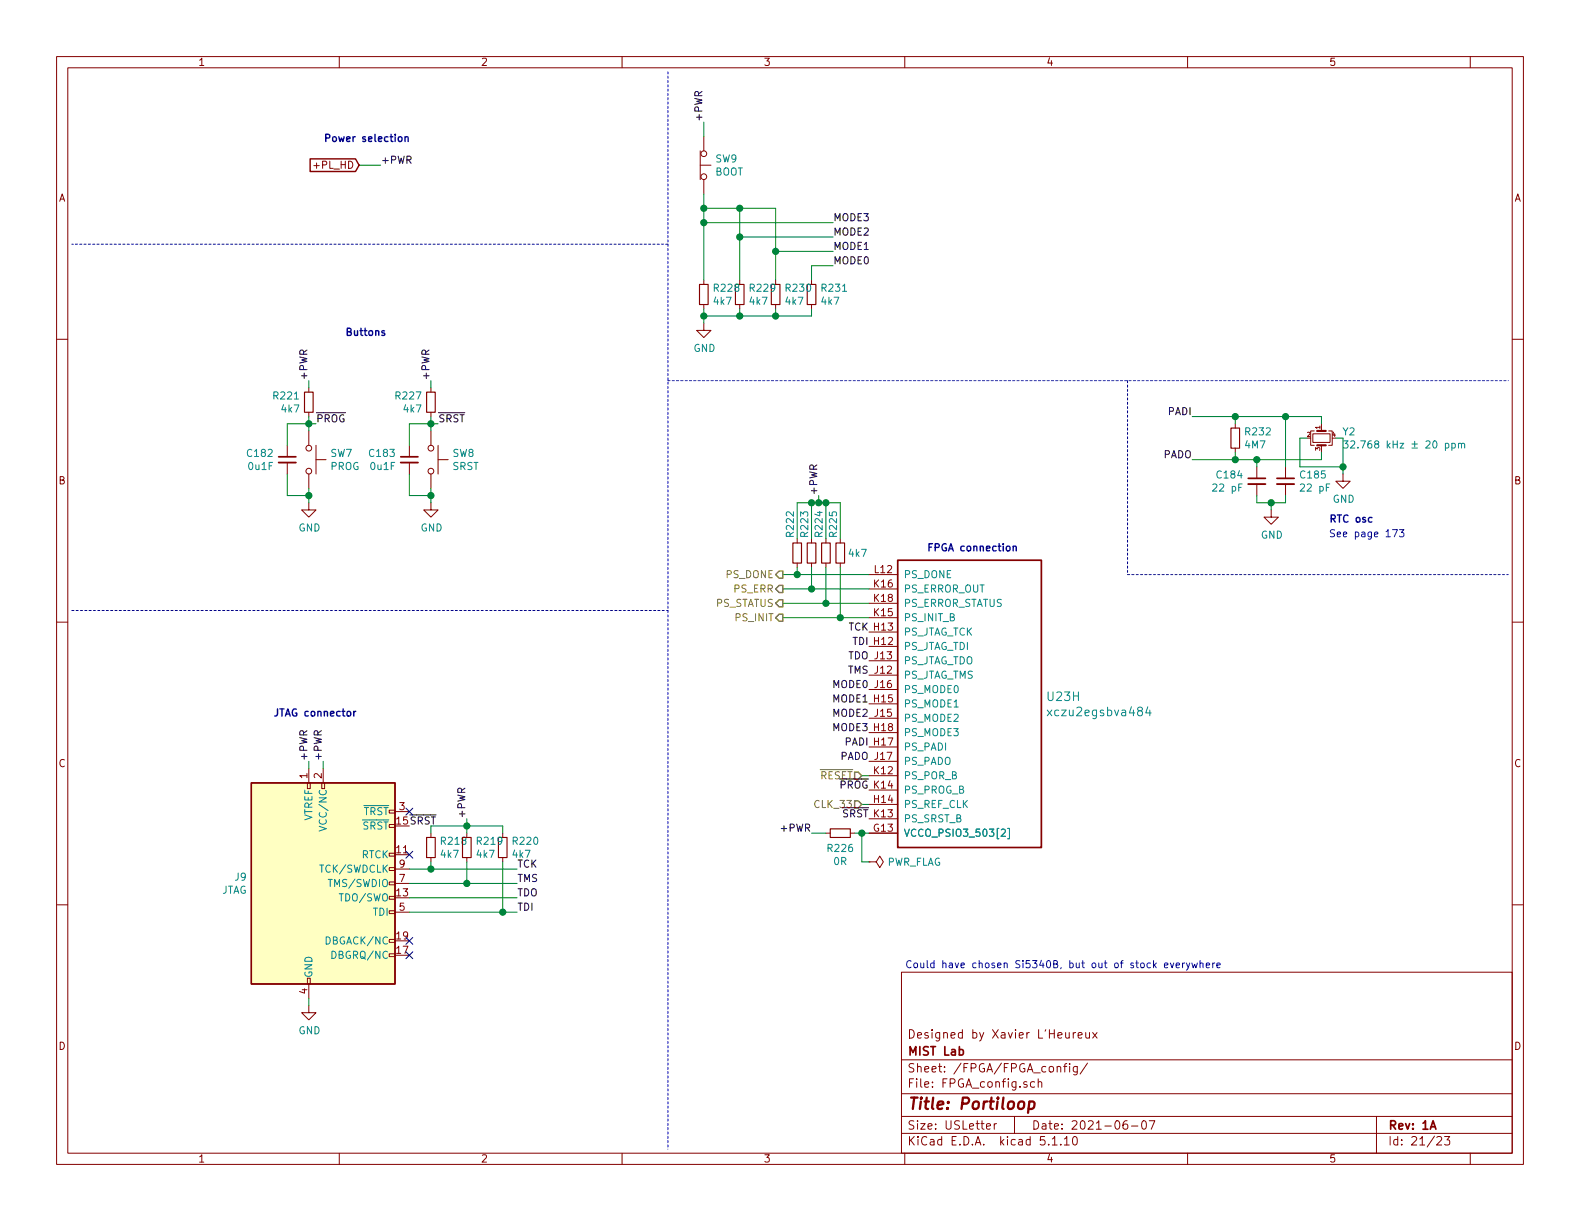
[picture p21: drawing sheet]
<svg xmlns="http://www.w3.org/2000/svg" width="279mm" height="216mm" viewBox="0 0 279 216" stroke-linecap="round" stroke-linejoin="round" font-family="sans-serif">
<defs><g id="words">
<text font-size="2.8" fill="#840000" x="160.4" y="196.2">Title: Portiloop</text>
<g font-size="2.1" fill="#008484">
<text x="185.3" y="124">U23H</text>
<text x="186" y="126.6">xczu2egsbva484</text>
</g>
<g font-size="2.1" fill="#840000">
<text x="160.4" y="183.6">Designed by Xavier L'Heureux</text>
<text x="160.4" y="189.6">Sheet: /FPGA/FPGA_config/</text>
<text x="160.4" y="186.6">MIST Lab</text>
<text x="160.4" y="192.3">File: FPGA_config.sch</text>
<text x="160.4" y="202.5">KiCad E.D.A. kicad 5.1.10</text>
<text x="160.4" y="199.7">Size: USLetter</text>
<text x="182.4" y="199.7">Date: 2021-06-07</text>
<text x="245.4" y="199.7">Rev: 1A</text>
<text x="245.4" y="202.5">Id: 21/23</text>
</g>
<g font-size="1.8" fill="#840000">
<text x="35" y="11.6">1</text>
<text x="85" y="11.6">2</text>
<text x="135" y="11.6">3</text>
<text x="185" y="11.6">4</text>
<text x="235" y="11.6">5</text>
<text x="55.9" y="29.8">+PL_HD</text>
<text x="10.4" y="35.6">A</text>
<text x="267.8" y="35.6">A</text>
<text x="10.4" y="85.6">B</text>
<text x="267.8" y="85.6">B</text>
<text x="154.7" y="101.3">L12</text>
<text x="154.6" y="103.9">K16</text>
<text x="154.6" y="106.4">K18</text>
<text x="154.6" y="109">K15</text>
<text x="10.4" y="135.6">C</text>
<text x="54.4" y="137.6" transform="rotate(-90 54.4 137.6)">1</text>
<text x="56.9" y="137.6" transform="rotate(-90 56.9 137.6)">2</text>
<text x="154.6" y="136.9">K12</text>
<text x="267.8" y="135.6">C</text>
<text x="70.6" y="143.3">3</text>
<text x="154.6" y="142">H14</text>
<text x="154.5" y="147.1">G13</text>
<text x="70.2" y="150.9">11</text>
<text x="70.6" y="156">7</text>
<text x="70.6" y="153.4">9</text>
<text x="70.2" y="158.5">13</text>
<text x="70.6" y="161">5</text>
<text x="70.2" y="166.1">19</text>
<text x="70.2" y="168.7">17</text>
<text x="54.4" y="175.7" transform="rotate(-90 54.4 175.7)">4</text>
<text x="10.4" y="185.6">D</text>
<text x="267.8" y="185.6">D</text>
<text x="35" y="205.5">1</text>
<text x="85" y="205.5">2</text>
<text x="135" y="205.5">3</text>
<text x="185" y="205.5">4</text>
<text x="235" y="205.5">5</text>
</g>
<g font-size="1.8">
<text x="124.2" y="21.6" transform="rotate(-90 124.2 21.6)">+PWR</text>
<text x="67.3" y="29">+PWR</text>
<text x="147.3" y="41.7">MODE2</text>
<text x="147.3" y="39.1">MODE3</text>
<text x="147.3" y="44.2">MODE1</text>
<text x="147.3" y="46.7">MODE0</text>
<text x="54.4" y="67.3" transform="rotate(-90 54.4 67.3)">+PWR</text>
<text x="75.9" y="67.3" transform="rotate(-90 75.9 67.3)">+PWR</text>
<text x="55.9" y="74.7">PROG</text>
<text x="77.5" y="74.7">SRST</text>
<text x="206.6" y="73.4">PADI</text>
<text x="205.7" y="81">PADO</text>
<text x="144.5" y="87.6" transform="rotate(-90 144.5 87.6)">+PWR</text>
<text x="150" y="111.5">TCK H13</text>
<text x="149.9" y="119.1">TMS J12</text>
<text x="149.9" y="116.6">TDO J13</text>
<text x="150.8" y="114">TDI H12</text>
<text x="147.4" y="121.7">MODE0 J16</text>
<text x="147.4" y="124.2">MODE1 H15</text>
<text x="147.4" y="129.3">MODE3 H18</text>
<text x="147.4" y="126.7">MODE2 J15</text>
<text x="149.5" y="131.8">PADI H17</text>
<text x="54.4" y="134.6" transform="rotate(-90 54.4 134.6)">+PWR</text>
<text x="56.9" y="134.6" transform="rotate(-90 56.9 134.6)">+PWR</text>
<text x="145" y="137.8">RESET</text>
<text x="148.6" y="134.4">PADO J17</text>
<text x="144.3" y="142.9">CLK_33</text>
<text x="148.5" y="139.4">PROG K14</text>
<text x="70.2" y="145.8">15SRST</text>
<text x="82.3" y="144.8" transform="rotate(-90 82.3 144.8)">+PWR</text>
<text x="138.4" y="147.1">+PWR</text>
<text x="148.9" y="144.5">SRST K13</text>
<text x="90.7" y="151.7">4k7</text>
<text x="91.4" y="153.4">TCK</text>
<text x="91.4" y="156">TMS</text>
<text x="91.4" y="158.5">TDO</text>
<text x="91.4" y="161">TDI</text>
</g>
<g font-size="1.8" fill="#0000c2">
<text x="57.1" y="25.1">Power selection</text>
<text x="61" y="59.4">Buttons</text>
<text x="234.9" y="92.4">RTC osc</text>
<text x="234.9" y="95">See page 173</text>
<text x="163.8" y="97.5">FPGA connection</text>
<text x="48.3" y="126.7">JTAG connector</text>
<text x="160" y="171.2">Could have chosen Si5340B, but out of stock everywhere</text>
</g>
<g font-size="1.8" fill="#008484">
<text x="126.5" y="28.7">SW9</text>
<text x="126.4" y="31">BOOT</text>
<text x="126.3" y="53.9">4k7</text>
<text x="126.4" y="51.6">R228</text>
<text x="132.6" y="53.9">4k7</text>
<text x="132.7" y="51.6">R229</text>
<text x="139" y="53.9">4k7</text>
<text x="139.1" y="51.6">R230</text>
<text x="145.3" y="53.9">4k7</text>
<text x="145.4" y="51.6">R231</text>
<text x="122.6" y="62.2">GND</text>
<text x="48.5" y="70.6">R221</text>
<text x="70.1" y="70.6">R227</text>
<text x="49.9" y="72.9">4k7</text>
<text x="71.5" y="72.9">4k7</text>
<text x="220.3" y="77">R232</text>
<text x="237.5" y="77">Y2</text>
<text x="43.8" y="80.8">C182</text>
<text x="44" y="83.1">0u1F</text>
<text x="58.4" y="83.1">PROG</text>
<text x="58.5" y="80.8">SW7</text>
<text x="65.4" y="80.8">C183</text>
<text x="65.6" y="83.1">0u1F</text>
<text x="80" y="83.1">SRST</text>
<text x="80.1" y="80.8">SW8</text>
<text x="220.2" y="79.3">4M7</text>
<text x="239.8" y="79.3">32.768 kHz ± 20 ppm</text>
<text x="214.7" y="86.9">22 pF</text>
<text x="215.3" y="84.6">C184</text>
<text x="230.1" y="84.6">C185</text>
<text x="230.2" y="86.9">22 pF</text>
<text x="235.7" y="88.9">GND</text>
<text x="52.8" y="94">GND</text>
<text x="74.4" y="94">GND</text>
<text x="140.4" y="94.8" transform="rotate(-90 140.4 94.8)">R222</text>
<text x="142.9" y="94.8" transform="rotate(-90 142.9 94.8)">R223</text>
<text x="145.5" y="94.8" transform="rotate(-90 145.5 94.8)">R224</text>
<text x="148" y="94.8" transform="rotate(-90 148 94.8)">R225</text>
<text x="223" y="95.2">GND</text>
<text x="150.2" y="98.5">4k7</text>
<text x="159.8" y="102.2">PS_DONE</text>
<text x="159.8" y="104.8">PS_ERROR_OUT</text>
<text x="159.8" y="107.3">PS_ERROR_STATUS</text>
<text x="159.8" y="109.9">PS_INIT_B</text>
<text x="159.8" y="112.4">PS_JTAG_TCK</text>
<text x="159.8" y="114.9">PS_JTAG_TDI</text>
<text x="159.8" y="117.5">PS_JTAG_TDO</text>
<text x="159.8" y="120">PS_JTAG_TMS</text>
<text x="159.8" y="122.6">PS_MODE0</text>
<text x="159.8" y="125.1">PS_MODE1</text>
<text x="159.8" y="127.6">PS_MODE2</text>
<text x="159.8" y="130.2">PS_MODE3</text>
<text x="159.8" y="132.7">PS_PADI</text>
<text x="159.8" y="135.3">PS_PADO</text>
<text x="159.8" y="137.8">PS_POR_B</text>
<text x="159.8" y="140.3">PS_PROG_B</text>
<text x="159.8" y="142.9">PS_REF_CLK</text>
<text x="55.2" y="145.2" transform="rotate(-90 55.2 145.2)">VTREF</text>
<text x="57.8" y="146.2" transform="rotate(-90 57.8 146.2)">VCC/NC</text>
<text x="64.1" y="146.7">SRST</text>
<text x="64.2" y="144.1">TRST</text>
<text x="78.1" y="149.4">R218</text>
<text x="84.5" y="149.4">R219</text>
<text x="90.8" y="149.4">R220</text>
<text x="159.8" y="145.4">PS_SRST_B</text>
<text x="159.8" y="148">VCCO_PSIO3_503[2]</text>
<text x="41.6" y="155.7">J9</text>
<text x="56.9" y="154.3">TCK/SWDCLK</text>
<text x="63.9" y="151.8">RTCK</text>
<text x="78" y="151.7">4k7</text>
<text x="84.4" y="151.7">4k7</text>
<text x="146.5" y="150.6">R226</text>
<text x="147.5" y="153">0R</text>
<text x="156.7" y="153.1">PWR_FLAG</text>
<text x="39.1" y="158">JTAG</text>
<text x="58.6" y="156.8">TMS/SWDIO</text>
<text x="60.4" y="159.4">TDO/SWO</text>
<text x="66" y="161.9">TDI</text>
<text x="58" y="167">DBGACK/NC</text>
<text x="55.2" y="173" transform="rotate(-90 55.2 173)">GND</text>
<text x="59.2" y="169.5">DBGRQ/NC</text>
<text x="52.8" y="182.9">GND</text>
</g>
<g font-size="1.8" fill="#848400">
<text x="126.5" y="107.3">PS_STATUS</text>
<text x="128.4" y="102.2">PS_DONE</text>
<text x="129.8" y="104.8">PS_ERR</text>
<text x="130.2" y="109.9">PS_INIT</text>
</g>
<g font-size="1.1" fill="#840000">
<text x="231.2" y="77.2">2</text>
<text x="233.5" y="75.8" transform="rotate(-90 233.5 75.8)">1</text>
<text x="235.6" y="77.2">4</text>
<text x="233.5" y="79.7" transform="rotate(-90 233.5 79.7)">3</text>
</g>
</g></defs>
<g fill="none" stroke="#840000" stroke-width=".18">
<path d="M10 10h259.4v195.9h-259.4zM12 12h255.4v191.9h-255.4zM60 10v2M110 10v2M160 10v2M210 10v2M260 10v2M123.8 26.7v5.1M123.8 29.2h1.9M124.5 24.1v2.6M124.5 31.8v2.5M10 60h2"/>
<path d="M124.5 57.2v1.2h1.2l-1.2 1.3-1.3-1.3h1.3M124.5 49.5v.8M124.5 53.8v.8M130.8 49.5v.8M130.8 53.8v.8M137.2 49.5v.8M137.2 53.8v.8M143.5 49.5v.8M143.5 53.8v.8M267.4 60h2M50.8 78.7v2.1M54.6 68.6v.7"/>
<path d="M54.6 72.9v.8M54.6 76.2v2.5M55.9 78.7v5.1M72.4 78.7v2.1M76.2 68.6v.7M76.2 72.9v.8M76.2 76.2v2.5M77.5 78.7v5.1M218.4 74.9v.8M218.4 79.2v.8M232.2 76.7h3v1.5h-3zM232.4 76.2h-.6v2.5h.6"/>
<path d="M233.7 74.9v1.3M233.7 78.7v1.3M234.9 76.2h.7v2.5h-.7M50.8 81.8v2M54.6 88.9v1.3h1.3l-1.3 1.2-1.3-1.2h1.3M54.6 83.8v2.6M55.9 81.3h1.8M72.4 81.8v2M76.2 88.9v1.3h1.3l-1.3 1.2-1.3-1.2h1.3M76.2 83.8v2.6M77.5 81.3h1.7M141 95.3v.7"/>
<path d="M141 99.6v.7M143.5 95.3v.7M143.5 99.6v.7M146 95.3v.7M146 99.6v.7M148.6 95.3v.7M148.6 99.6v.7M222.2 82.6v2M222.2 85.6v2M224.8 90.2v1.2h1.3l-1.3 1.3-1.3-1.3h1.3M227.3 82.6v2M227.3 85.6v2"/>
<path d="M237.5 83.8v1.3h1.3l-1.3 1.3-1.3-1.3h1.3M10 110h2M153.7 101.6h5M153.7 104.1h5M153.7 106.7h5M153.7 109.2h5M153.7 111.8h5M153.7 114.3h5M153.7 116.8h5M153.7 119.4h5M267.4 110h2M54.4 138.4h.5v1h-.5z"/>
<path d="M54.6 135.9v2.5M56.9 138.4h.5v1h-.5zM57.1 135.9v2.5M153.7 121.9h5M153.7 124.5h5M153.7 127h5M153.7 129.5h5M153.7 132.1h5M153.7 134.6h5M153.7 137.2h5M153.7 139.7h5M10 160h2"/>
<path d="M68.8 153.4h1v.5h-1zM68.8 158.5h1v.5h-1zM68.8 156h1v.5h-1zM68.8 150.9h1v.5h-1zM68.8 145.8h1v.5h-1zM68.8 143.3h1v.5h-1zM69.8 143.5h2.6M69.8 156.2h2.6M69.8 153.7h2.6M76.2 147.3v.8M76.2 151.6v.8M82.5 147.3v.8"/>
<path d="M82.5 151.6v.8M88.9 147.3v.8M88.9 151.6v.8M146 147.3h.8M150.4 147.3h.7M153.7 152.4h1.2l.7-1 .6 1-.6 1-.7-1M153.7 152.4h.1M153.7 142.2h5M153.7 144.8h5M153.7 147.3h5M267.4 160h2M54.4 173h.5v1h-.5z"/>
<path d="M54.6 177.8v1.3h1.3l-1.3 1.2-1.3-1.2h1.3M54.6 174v2.5M68.8 168.7h1v.5h-1zM68.8 166.1h1v.5h-1zM68.8 161h1v.5h-1zM69.8 161.3h2.6M159.4 171.9h108v32h-108zM159.4 197.4h108M159.4 193.4h108M159.4 187.4h108M174.4 199.2l.8-.2-.1-.2-.4-.1-.3 .2 .1 .7h.6M175.8 198.7v1"/>
<path d="M176.2 198.7l-.3 .1-.1 .2M179.4 197.4v3M183 191.3h-.5l-.3 .2 .1 .6 .2 .2 .5-.1M183.6 191.4l.2-.1h.3l.1 1M183.6 190.8v1.5M188.1 188.6h.5M188.6 188.1l-.3 .2v1.3M189.2 188.1v.1M189.2 188.6v1M189.8 182.6v1M190.2 182.6l-.4 .3M190.5 188.6l-.1 1.3-.2 .2-.3-.1"/>
<path d="M190.5 188.6h-.4l-.3 .2 .1 .6 .2 .2 .4-.1M190.7 183.1l.7-.2-.1-.2-.4-.1-.2 .2v.7h.6M192 182.6v.8a.39 .39 0 0 0 .7 0M192.3 188l-1.3 1.9M192.7 182.6v1M193.2 182.6l.8 1M194 182.6l-.8 1M199.3 198.2a.62 .62 0 0 0-.7 .6l.1 .7 .2 .2 .5-.2v-.5l-.1-.2h-.4l-.3 .2M200.1 199.1h1.1M202 198.3l.4-.1a.94 .94 0 0 1 0 1.5 .82 .82 0 0 1-.4-1.4zM203.2 198.2h1l-.6 1.5M243.4 197.4v6.5"/>
<path d="M60 203.9v2M110 203.9v2M159.4 200.4h108M160 203.9v2M186.1 201.4l.4-.4v1.5M186.1 202.5h.8M187.6 202.3v.2M188.2 201.4l.4-.4v1.5M188.2 202.5h.9M189.8 201.1l.3-.1a.94 .94 0 0 1 0 1.5l-.4-.3v-.7zM210 203.9v2M254.1 201.1l.2-.1h.4l.2 .4-.9 1.1h.9"/>
<path d="M255.4 201h1l-.5 .5 .4 .2v.6l-.2 .2-.7-.2M260 203.9v2"/>
<circle cx="124.5" cy="27.2" r=".51"/>
<circle cx="124.5" cy="31.2" r=".51"/>
<circle cx="54.6" cy="79.2" r=".51"/>
<circle cx="76.2" cy="79.2" r=".51"/>
<circle cx="54.6" cy="83.3" r=".51"/>
<circle cx="76.2" cy="83.3" r=".51"/>
</g>
<path d="M49.3 80.8h3M70.9 80.8h3M158.7 99.1h25.4v50.8h-25.4zM220.7 84.6h3.1M225.8 84.6h3.1M169.6 185.6h.5l.3 .3-.2 .6h-.6M252.9 199.7l.5-1.5 .5 1.5" fill="none" stroke="#840000" stroke-width=".3"/>
<path d="M182 194.8h.8l.2 .3-.1 .6a.66 .66 0 0 1-1 .3M182 194.8l-.2 2" fill="none" stroke="#840000" stroke-width=".41"/>
<g fill="none" stroke="#840000" stroke-width=".2">
<path d="M123.7 50.3h1.5v3.5h-1.5zM130 50.3h1.6v3.5h-1.6zM136.4 50.3h1.5v3.5h-1.5zM142.7 50.3h1.6v3.5h-1.6zM53.8 69.3h1.6v3.6h-1.6zM75.4 69.3h1.6v3.6h-1.6zM217.7 75.7h1.5v3.5h-1.5zM140.2 96h1.5v3.6h-1.5zM142.7 96h1.6v3.6h-1.6zM145.3 96h1.5v3.6h-1.5zM147.8 96h1.6v3.6h-1.6zM75.4 148.1h1.6v3.5h-1.6z"/>
<path d="M81.8 148.1h1.5v3.5h-1.5zM88.1 148.1h1.6v3.5h-1.6zM146.8 146.6h3.6v1.5h-3.6z"/>
</g>
<path d="M49.3 81.8h3M70.9 81.8h3M220.7 85.6h3.1M225.8 85.6h3.1" fill="none" stroke="#840000" stroke-width=".33"/>
<path d="M232.9 76.2h1.5M232.9 78.7h1.5" fill="none" stroke="#840000" stroke-width=".38"/>
<g fill="none" stroke="#008484" stroke-width=".18">
<path d="M237.6 78h.8l-.5 .4 .4 .2 .1 .4-.3 .2-.5-.1M238.9 78.1l.4-.1 .3 .3-.1 .2-.7 .7h.8M256.7 78.4h.4l.3 .2-.1 .6h-.6M257.9 78.5l.2-.1h.3v.8M257.9 78.4v.8M258.4 78.6l.2-.2h.3l.1 .8M185.2 125.6l.8 1M186 125.6l-.8 1M203 125l-.4 1.1h1M203.3 125.6v1M56.4 146.1l1.3 .4-1.3 .4M177.1 146.7l.4-.1 .3 .4-.8 .9h.8"/>
<path d="M178.2 146.5h.3v1.8h-.3M58.7 168.2a.64 .64 0 0 1 .7 .6 .64 .64 0 0 1-.7 .7z"/>
</g>
<path d="M44.4 138.4h25.4v35.6h-25.4z" fill="#ffffc2" stroke="#ffffc2" stroke-width=".18"/>
<path d="M54.8 28.1h8.1l.6 1.1-.6 1.1h-8.1zM44.4 138.4h25.4v35.6h-25.4z" fill="none" stroke="#840000" stroke-width=".25"/>
<path d="M118.1 12.7v190.5M118.1 43.2h-105.4M118.1 67.3h148.6M199.4 67.3v34.3M12.7 108h105.4M199.4 101.6h67.3" fill="none" stroke="#0000c2" stroke-width=".18" stroke-dasharray=".4 .4"/>
<g fill="none" stroke="#008400" stroke-width=".18">
<path d="M63.5 29.2h3.8M124.5 21.6v2.5M124.5 34.3v15.2M124.5 36.8h12.7v12.7M124.5 39.4h22.8M130.8 36.8v12.7M124.5 54.6v2.6M130.8 54.6v1.3M130.8 41.9h16.5M137.2 54.6v1.3M137.2 44.5h10.1M143.5 54.6v1.3h-19"/>
<path d="M147.3 47h-3.8v2.5M54.6 67.3v1.3M54.6 73.7v2.5M55.9 74.9h-5.1v3.8M76.2 67.3v1.3M76.2 73.7v2.5M77.5 74.9h-5.1v3.8M210.8 73.7h22.9v1.2M218.4 73.7v1.2M227.3 73.7v8.9M231.1 77.5h-1.2v5.1h7.6M236.2 77.5h1.3v6.3"/>
<path d="M50.8 83.8v3.8h3.8M54.6 86.4v2.5M72.4 83.8v3.8h3.8M76.2 86.4v2.5M141 95.3v-6.4h7.6v6.4M143.5 88.9v6.4M144.8 87.6v1.3M146 88.9v6.4M218.4 80v1.3M222.2 87.6v1.3h5.1v-1.3M222.2 81.3v1.3M224.8 88.9v1.3"/>
<path d="M233.7 80v1.3h-22.9M138.4 106.7h15.3M138.4 109.2h15.3M138.4 104.1h15.3M138.4 101.6h15.3M141 100.3v1.3M143.5 100.3v3.8M146 100.3v6.4M148.6 100.3v8.9M54.6 134.6v1.3M57.1 134.6v1.3M152.4 137.2h1.3"/>
<path d="M72.4 156.2h19M72.4 153.7h19M72.4 158.8h19M76.2 147.3v-1.2h12.7v1.2M76.2 152.4v1.3M82.5 144.8v2.5M82.5 152.4v3.8M88.9 152.4v8.9M143.5 147.3h2.5M151.1 147.3h2.6M152.4 142.2h1.3M152.4 147.3v5.1h1.3"/>
<path d="M54.6 176.5v1.3M72.4 161.3h19"/>
</g>
<path d="M137.2 109.2l.6-.6h.6v1.3h-.6zM137.2 104.1l.6-.6h.6v1.3h-.6zM137.8 106h.6v1.3h-.6l-.6-.6zM137.8 101h.6v1.2h-.6l-.6-.6zM151.1 136.5h.7l.6 .7-.6 .6h-.7zM151.1 141.6h.7l.6 .6-.6 .7h-.7z" fill="none" stroke="#848400" stroke-width=".25"/>
<g fill="none" stroke="#0000c2" stroke-width=".18">
<path d="M246.3 93.6h.8l-.5 1.3M247.5 93.6h.8l-.5 .5 .4 .2v.5l-.2 .1-.5-.1M205.9 170.7l.6-.1v-.3h-.4l-.2 .2 .1 .6h.5M207 170.3l.3 .8 .3-.8M208 170.7l.6-.1-.1-.3h-.3l-.2 .2 .1 .6h.4M209.1 170.3v.8M209.5 170.3l-.4 .2M209.8 170.3l.3 .8M210.4 170.3l-.4 1.1-.2 .2M210.8 170.3l.2 .8 .3-.6 .2 .6 .2-.8M212.2 170.4l.2-.1h.3l.1 .8M212.2 169.8v1.3"/>
<path d="M213.3 170.7l.6-.1-.1-.3h-.3l-.2 .2 .1 .6h.4M214.5 170.3v.8M214.8 170.3l-.3 .2M215.2 170.7l.6-.1-.1-.3h-.3l-.2 .2v.6h.5"/>
</g>
<path d="M71.6 24.3l.2-.1h.3l.1 .8M71.6 24.2v.8M179.2 96.7l.1-.1h.4v.8M62.9 125.8l-.3 .2" fill="none" stroke="#0000c2" stroke-width=".25"/>
<g fill="#008400" stroke="#008400" stroke-width=".25">
<circle cx="54.6" cy="74.9" r=".51"/>
<circle cx="124.5" cy="39.4" r=".51"/>
<circle cx="76.2" cy="87.6" r=".51"/>
<circle cx="124.5" cy="55.9" r=".51"/>
<circle cx="222.3" cy="81.3" r=".51"/>
<circle cx="227.3" cy="73.7" r=".51"/>
<circle cx="152.4" cy="147.3" r=".51"/>
<circle cx="54.6" cy="87.6" r=".51"/>
<circle cx="237.5" cy="82.6" r=".51"/>
<circle cx="76.2" cy="74.9" r=".51"/>
<circle cx="144.8" cy="88.9" r=".51"/>
<circle cx="143.5" cy="104.1" r=".51"/>
<circle cx="141" cy="101.6" r=".51"/>
<circle cx="146.1" cy="106.7" r=".51"/>
<circle cx="137.2" cy="44.5" r=".51"/>
<circle cx="148.6" cy="109.2" r=".51"/>
<circle cx="130.8" cy="36.8" r=".51"/>
<circle cx="224.8" cy="88.9" r=".51"/>
<circle cx="82.6" cy="146.1" r=".51"/>
<circle cx="76.2" cy="153.7" r=".51"/>
<circle cx="218.4" cy="73.7" r=".51"/>
<circle cx="130.8" cy="41.9" r=".51"/>
<circle cx="82.6" cy="156.2" r=".51"/>
<circle cx="124.5" cy="36.8" r=".51"/>
<circle cx="143.5" cy="88.9" r=".51"/>
<circle cx="218.4" cy="81.3" r=".51"/>
<circle cx="88.9" cy="161.3" r=".51"/>
<circle cx="146.1" cy="88.9" r=".51"/>
<circle cx="130.8" cy="55.9" r=".51"/>
<circle cx="137.2" cy="55.9" r=".51"/>
</g>
<path d="M71.8 142.9l1.2 1.2M71.8 150.5l1.2 1.2M73 142.9l-1.2 1.2M73 150.5l-1.2 1.2M71.8 168.3l1.2 1.2M71.8 165.8l1.2 1.2M73 168.3l-1.2 1.2M73 165.8l-1.2 1.2" fill="none" stroke="#000084" stroke-width=".18"/>
<use href="#words"/>
</svg>
